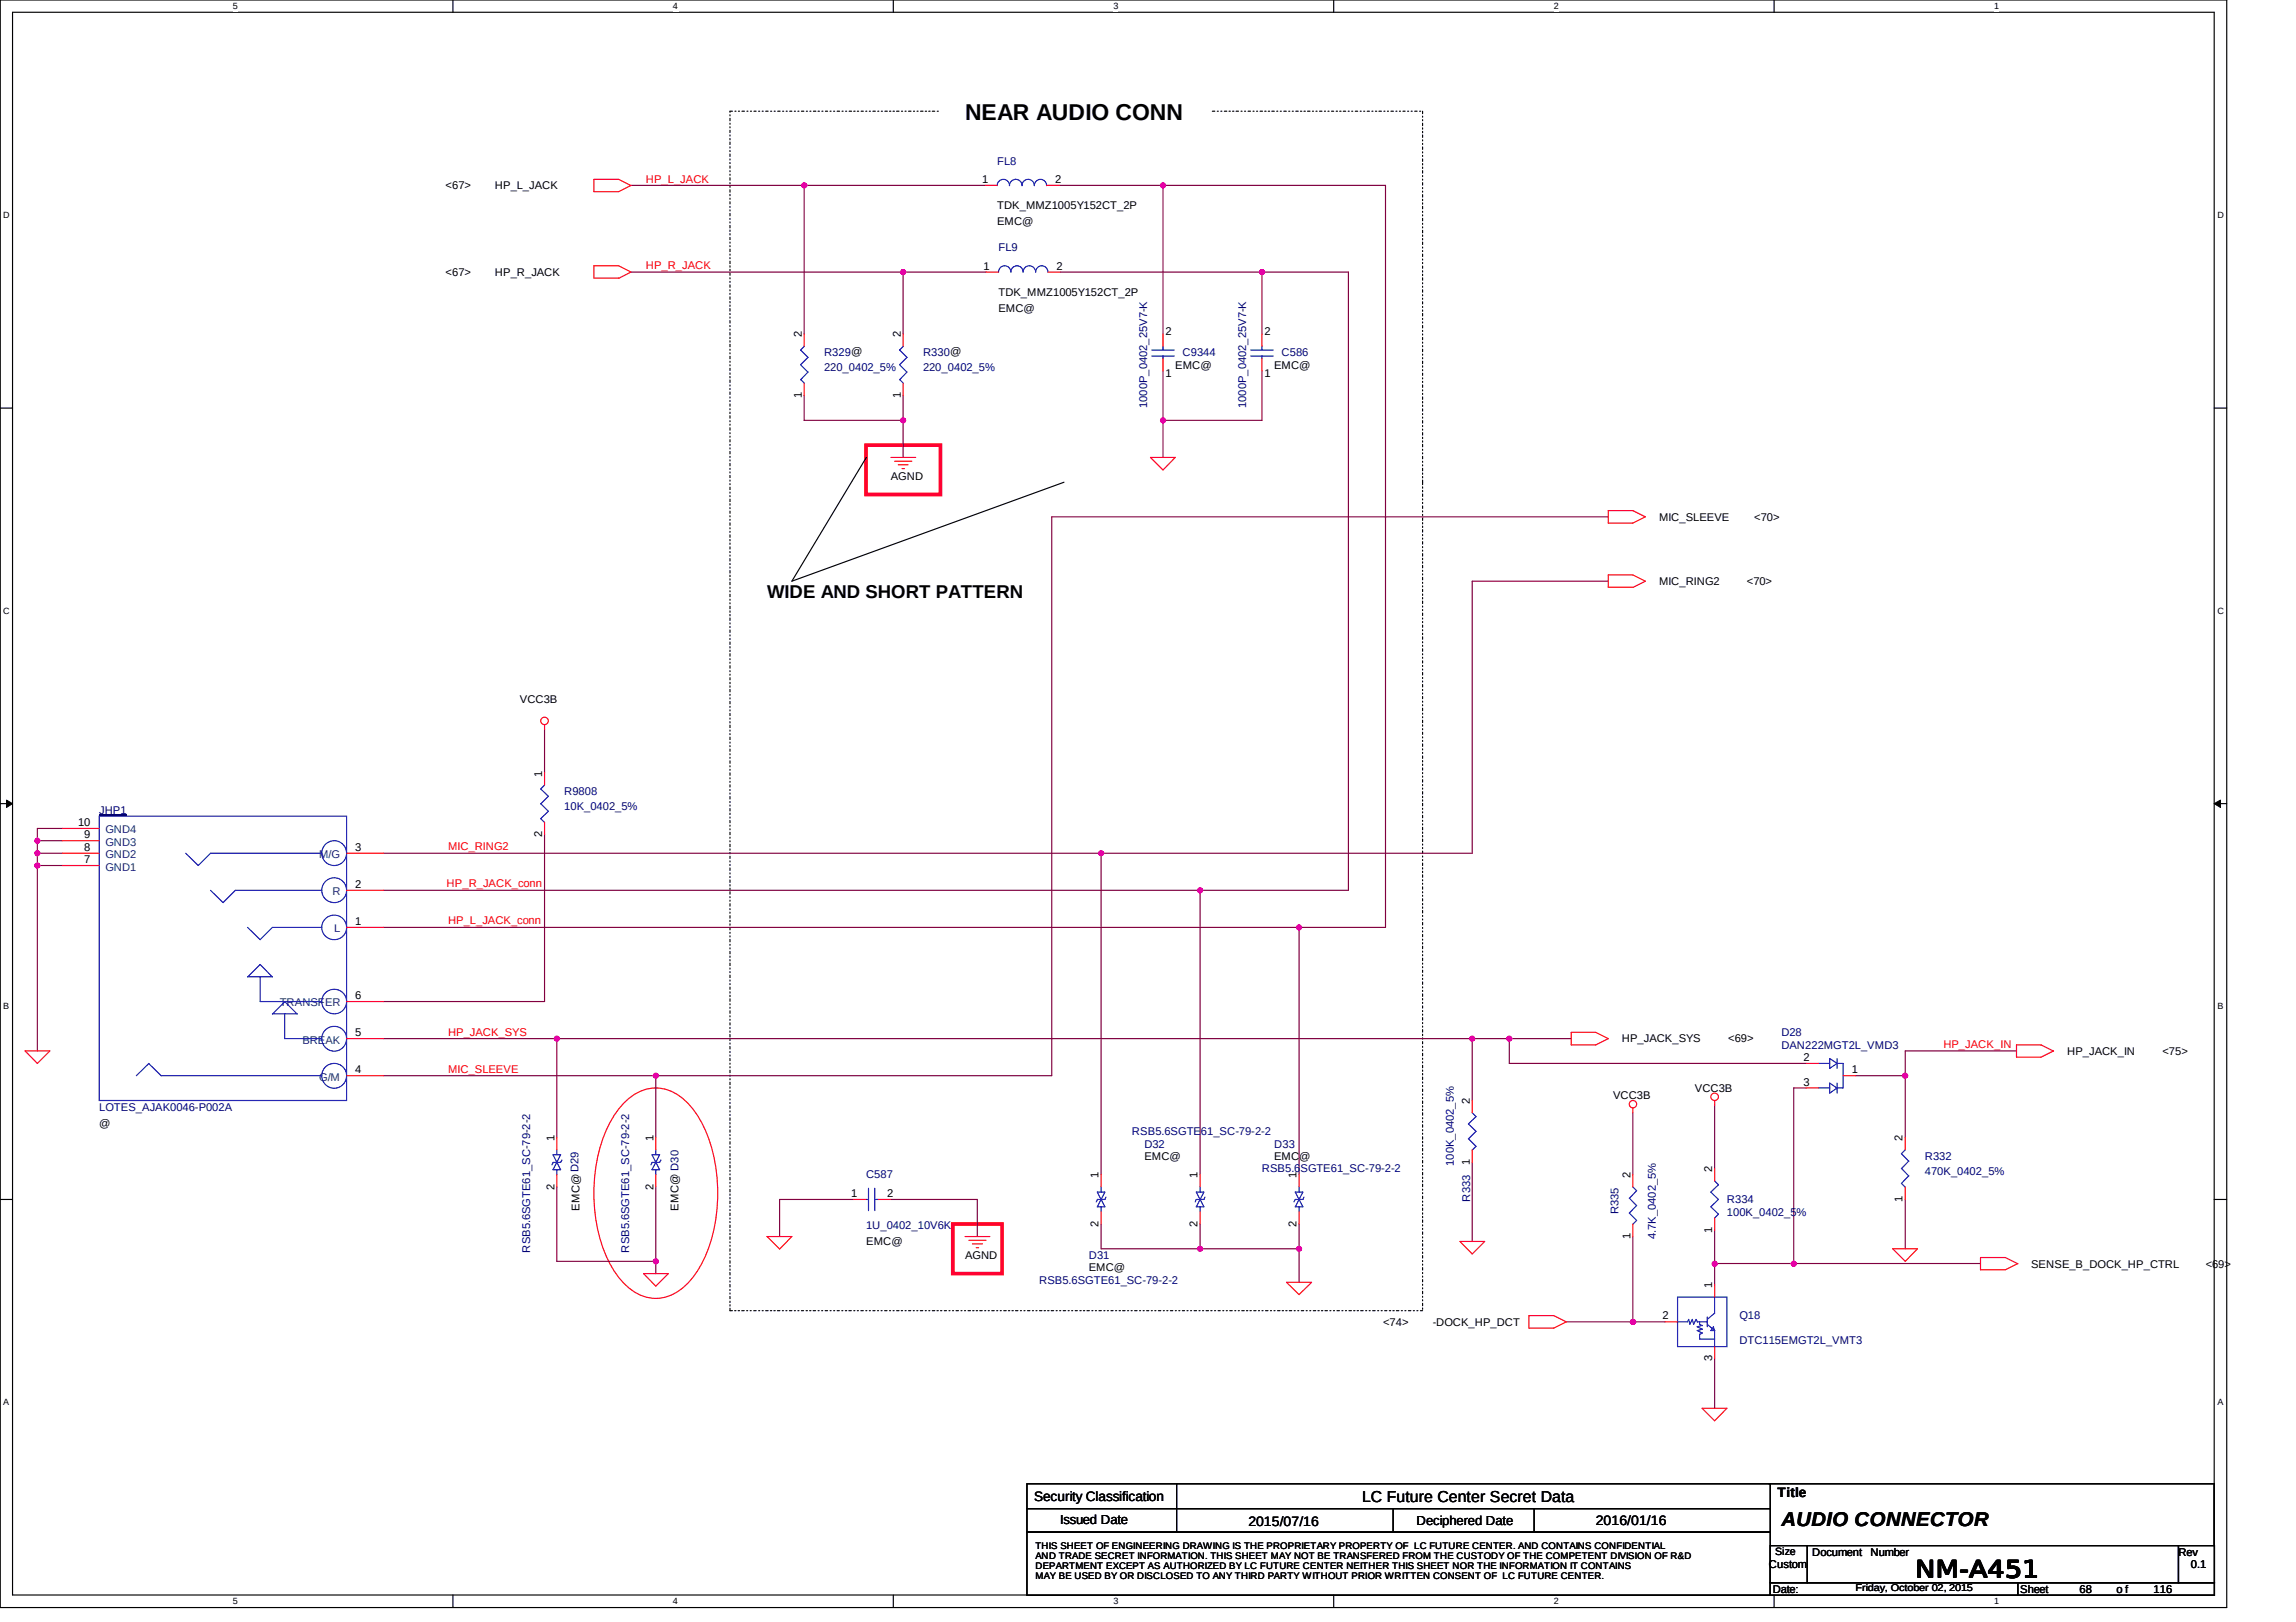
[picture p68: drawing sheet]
<svg xmlns="http://www.w3.org/2000/svg" width="297mm" height="210mm" viewBox="0 0 297 210" stroke-linecap="round" stroke-linejoin="round" font-family="sans-serif">
<defs><g id="words">
<g font-size="3">
<text x="124.8" y="15.5">NEAR AUDIO CONN</text>
<text x="247.8" y="204.1">NM-A451</text>
</g>
<text font-size="2.6" x="230.5" y="197.5">AUDIO CONNECTOR</text>
<text font-size="2.4" x="99.2" y="77.4">WIDE AND SHORT PATTERN</text>
<text font-size="2" x="176.2" y="194.3">LC Future Center Secret Data</text>
<g font-size="1.8">
<text x="133.8" y="194.2">Security Classification</text>
<text x="161.5" y="197.5">2015/07/16</text>
<text x="206.4" y="197.3">2016/01/16</text>
<text x="230" y="193.8">Title</text>
</g>
<g font-size="1.7">
<text x="137.2" y="197.2">Issued Date</text>
<text x="183.3" y="197.4">Deciphered Date</text>
</g>
<g font-size="1.4" fill="#f00">
<text x="83.6" y="23.6">HP_L_JACK</text>
<text x="83.6" y="34.8">HP_R_JACK</text>
<text x="58" y="110">MIC_RING2</text>
<text x="57.8" y="114.8">HP_R_JACK_conn</text>
<text x="58" y="119.6">HP_L_JACK_conn</text>
<text x="58" y="134.1">HP_JACK_SYS</text>
<text x="251.4" y="135.6">HP_JACK_IN</text>
<text x="58" y="138.9">MIC_SLEEVE</text>
</g>
<g font-size="1.4">
<text x="127.1" y="23.7">1</text>
<text x="136.5" y="23.7">2</text>
<text x="57.6" y="24.5">&lt;67&gt;</text>
<text x="64" y="24.5">HP_L_JACK</text>
<text x="129" y="27.1">TDK_MMZ1005Y152CT_2P</text>
<text x="129" y="29.1">EMC@</text>
<text x="57.6" y="35.7">&lt;67&gt;</text>
<text x="64" y="35.7">HP_R_JACK</text>
<text x="127.2" y="34.9">1</text>
<text x="136.7" y="34.9">2</text>
<text x="129.2" y="38.3">TDK_MMZ1005Y152CT_2P</text>
<text x="129.2" y="40.3">EMC@</text>
<text x="103.7" y="43.7" transform="rotate(-90 103.7 43.7)">2</text>
<text x="116.5" y="43.7" transform="rotate(-90 116.5 43.7)">2</text>
<text x="150.8" y="43.4">2</text>
<text x="152" y="47.7">EMC@</text>
<text x="163.6" y="43.4">2</text>
<text x="164.9" y="47.7">EMC@</text>
<text x="103.7" y="51.5" transform="rotate(-90 103.7 51.5)">1</text>
<text x="116.5" y="51.5" transform="rotate(-90 116.5 51.5)">1</text>
<text x="150.8" y="48.8">1</text>
<text x="163.6" y="48.8">1</text>
<text x="115.3" y="62.1">AGND</text>
<text x="214.6" y="67.4">MIC_SLEEVE</text>
<text x="226.9" y="67.4">&lt;70&gt;</text>
<text x="214.6" y="75.7">MIC_RING2</text>
<text x="226" y="75.7">&lt;70&gt;</text>
<text x="67.2" y="90.9">VCC3B</text>
<text x="70.1" y="100.5" transform="rotate(-90 70.1 100.5)">1</text>
<text x="10.1" y="106.9">10</text>
<text x="10.9" y="111.7">7</text>
<text x="10.9" y="110.1">8</text>
<text x="10.9" y="108.5">9</text>
<text x="46" y="110.1">3</text>
<text x="70.1" y="108.3" transform="rotate(-90 70.1 108.3)">2</text>
<text x="46" y="119.7">1</text>
<text x="46" y="114.9">2</text>
<text x="46" y="129.3">6</text>
<text x="46" y="134.1">5</text>
<text x="209.8" y="134.9">HP_JACK_SYS</text>
<text x="223.6" y="134.9">&lt;69&gt;</text>
<text x="233.3" y="137.3">2</text>
<text x="267.4" y="136.5">HP_JACK_IN</text>
<text x="279.8" y="136.5">&lt;75&gt;</text>
<text x="46" y="138.9">4</text>
<text x="190.1" y="142.9" transform="rotate(-90 190.1 142.9)">2</text>
<text x="208.7" y="142.3">VCC3B</text>
<text x="219.3" y="141.3">VCC3B</text>
<text x="233.3" y="140.5">3</text>
<text x="239.6" y="138.9">1</text>
<text x="12.8" y="145.8">@</text>
<text x="71.7" y="147.7" transform="rotate(-90 71.7 147.7)">1</text>
<text x="84.5" y="147.7" transform="rotate(-90 84.5 147.7)">1</text>
<text x="246.1" y="147.7" transform="rotate(-90 246.1 147.7)">2</text>
<text x="71.7" y="154" transform="rotate(-90 71.7 154)">2</text>
<text x="84.5" y="154" transform="rotate(-90 84.5 154)">2</text>
<text x="110.1" y="154.9">1</text>
<text x="114.8" y="154.9">2</text>
<text x="142.1" y="152.5" transform="rotate(-90 142.1 152.5)">1</text>
<text x="148.1" y="150.1">EMC@</text>
<text x="154.9" y="152.5" transform="rotate(-90 154.9 152.5)">1</text>
<text x="164.9" y="150.1">EMC@</text>
<text x="167.7" y="152.5" transform="rotate(-90 167.7 152.5)">1</text>
<text x="190.1" y="150.7" transform="rotate(-90 190.1 150.7)">1</text>
<text x="210.9" y="152.5" transform="rotate(-90 210.9 152.5)">2</text>
<text x="221.5" y="151.7" transform="rotate(-90 221.5 151.7)">2</text>
<text x="246.1" y="155.5" transform="rotate(-90 246.1 155.5)">1</text>
<text x="75" y="156.7" transform="rotate(-90 75 156.7)">EMC@D29</text>
<text x="87.8" y="156.7" transform="rotate(-90 87.8 156.7)">EMC@ D30</text>
<text x="112" y="161.1">EMC@</text>
<text x="142.1" y="158.8" transform="rotate(-90 142.1 158.8)">2</text>
<text x="154.9" y="158.8" transform="rotate(-90 154.9 158.8)">2</text>
<text x="167.7" y="158.8" transform="rotate(-90 167.7 158.8)">2</text>
<text x="210.9" y="160.3" transform="rotate(-90 210.9 160.3)">1</text>
<text x="221.5" y="159.5" transform="rotate(-90 221.5 159.5)">1</text>
<text x="124.8" y="162.9">AGND</text>
<text x="140.9" y="164.5">EMC@</text>
<text x="221.5" y="166.7" transform="rotate(-90 221.5 166.7)">1</text>
<text x="262.8" y="164">SENSE_B_DOCK_HP_CTRL</text>
<text x="285.4" y="164">&lt;69&gt;</text>
<text x="178.9" y="171.6">&lt;74&gt;</text>
<text x="185.3" y="171.6">-DOCK_HP_DCT</text>
<text x="215.1" y="170.7">2</text>
<text x="221.5" y="176.2" transform="rotate(-90 221.5 176.2)">3</text>
<text x="228.8" y="202.9">Custom</text>
<text x="229.7" y="201.3">Size</text>
<text x="234.5" y="201.3">Document</text>
<text x="242" y="201.3">Number</text>
<text x="281.8" y="201.3">Rev</text>
<text x="283.4" y="202.9">0.1</text>
<text x="229.3" y="206.1">Date:</text>
<text x="261.3" y="206.1">Sheet</text>
<text x="269" y="206.1">68</text>
<text x="273.8" y="206.1">o f</text>
<text x="278.6" y="206.1">116</text>
</g>
<g font-size="1.4" fill="#000080">
<text x="129" y="21.3">FL8</text>
<text x="129.2" y="32.5">FL9</text>
<text x="106.6" y="46.1">R329@</text>
<text x="119.4" y="46.1">R330@</text>
<text x="153" y="46.1">C9344</text>
<text x="165.8" y="46.1">C586</text>
<text x="106.6" y="48">220_0402_5%</text>
<text x="119.4" y="48">220_0402_5%</text>
<text x="148.4" y="52.8" transform="rotate(-90 148.4 52.8)">1000P_0402_25V7-K</text>
<text x="161.2" y="52.8" transform="rotate(-90 161.2 52.8)">1000P_0402_25V7-K</text>
<text x="12.8" y="105.3">JHP1</text>
<text x="73" y="102.9">R9808</text>
<text x="73" y="104.8">10K_0402_5%</text>
<text x="230.5" y="134.1">D28</text>
<text x="230.5" y="135.7">DAN222MGT2L_VMD3</text>
<text x="12.8" y="143.7">LOTES_AJAK0046-P002A</text>
<text x="146.4" y="146.9">RSB5.6SGTE61_SC-79-2-2</text>
<text x="148.1" y="148.5">D32</text>
<text x="164.9" y="148.5">D33</text>
<text x="112" y="152.5">C587</text>
<text x="163.3" y="151.7">RSB5.6SGTE61_SC-79-2-2</text>
<text x="188.1" y="150.9" transform="rotate(-90 188.1 150.9)">100K_0402_5%</text>
<text x="190.2" y="155.5" transform="rotate(-90 190.2 155.5)">R333</text>
<text x="223.4" y="155.7">R334</text>
<text x="249" y="150.1">R332</text>
<text x="249" y="152">470K_0402_5%</text>
<text x="112" y="159.1">1U_0402_10V6K</text>
<text x="209.4" y="157.1" transform="rotate(-90 209.4 157.1)">R335</text>
<text x="214.2" y="160.3" transform="rotate(-90 214.2 160.3)">4.7K_0402_5%</text>
<text x="223.4" y="157.3">100K_0402_5%</text>
<text x="68.6" y="162.1" transform="rotate(-90 68.6 162.1)">RSB5.6SGTE61_SC-79-2-2</text>
<text x="81.4" y="162.1" transform="rotate(-90 81.4 162.1)">RSB5.6SGTE61_SC-79-2-2</text>
<text x="134.4" y="166.1">RSB5.6SGTE61_SC-79-2-2</text>
<text x="140.9" y="162.9">D31</text>
<text x="225" y="170.7">Q18</text>
<text x="225" y="174">DTC115EMGT2L_VMT3</text>
</g>
<g font-size="1.4" fill="#004080">
<text x="13.7" y="107.8">GND4</text>
<text x="13.7" y="112.7">GND1</text>
<text x="13.7" y="111.1">GND2</text>
<text x="13.7" y="109.5">GND3</text>
<text x="41.3" y="111.1">M/G</text>
<text x="43" y="115.9">R</text>
<text x="43.2" y="120.7">L</text>
<text x="36.2" y="130.2">TRANSFER</text>
<text x="39.1" y="135">BREAK</text>
<text x="41.3" y="139.9">G/M</text>
</g>
<text font-size="1.3" x="240.1" y="206">Friday, October 02, 2015</text>
<g font-size="1.2">
<text x="30.1" y="1.2">5</text>
<text x="87.1" y="1.2">4</text>
<text x="144" y="1.2">3</text>
<text x="201" y="1.2">2</text>
<text x="258" y="1.2">1</text>
<text x=".4" y="28.2">D</text>
<text x="286.9" y="28.2">D</text>
<text x=".4" y="79.4">C</text>
<text x="286.9" y="79.4">C</text>
<text x=".4" y="130.6">B</text>
<text x="286.9" y="130.6">B</text>
<text x=".4" y="181.8">A</text>
<text x="286.9" y="181.8">A</text>
<text x="134" y="200.5">THIS SHEET OF ENGINEERING DRAWING IS THE PROPRIETARY PROPERTY OF LC FUTURE CENTER. AND CONTAINS CONFIDENTIAL</text>
<text x="134" y="201.8">AND TRADE SECRET INFORMATION. THIS SHEET MAY NOT BE TRANSFERED FROM THE CUSTODY OF THE COMPETENT DIVISION OF R&amp;D</text>
<text x="134" y="203.1">DEPARTMENT EXCEPT AS AUTHORIZED BY LC FUTURE CENTER NEITHER THIS SHEET NOR THE INFORMATION IT CONTAINS</text>
<text x="30.1" y="207.6">5</text>
<text x="87.1" y="207.6">4</text>
<text x="134" y="204.4">MAY BE USED BY OR DISCLOSED TO ANY THIRD PARTY WITHOUT PRIOR WRITTEN CONSENT OF LC FUTURE CENTER.</text>
<text x="144" y="207.6">3</text>
<text x="201" y="207.6">2</text>
<text x="258" y="207.6">1</text>
</g>
</g></defs>
<path d="M0 0h288.1v208h-288.1zM1.6 1.6h284.9v204.8h-284.9z" fill="none" stroke="#000" stroke-width=".15"/>
<g fill="#fff">
<path d="M30.1 .1h.7v1.3h-.7z" fill-rule="evenodd"/>
<path d="M30.1 206.6h.7v1.3h-.7z" fill-rule="evenodd"/>
</g>
<path d="M58.6 0v1.6M58.6 206.4v1.6" fill="none" stroke="#000" stroke-width=".15"/>
<g fill="#fff">
<path d="M87.1 .1h.6v1.3h-.6z" fill-rule="evenodd"/>
<path d="M87.1 206.6h.6v1.3h-.6z" fill-rule="evenodd"/>
</g>
<path d="M115.6 0v1.6M115.6 206.4v1.6" fill="none" stroke="#000" stroke-width=".15"/>
<g fill="#fff">
<path d="M144 .1h.7v1.3h-.7z" fill-rule="evenodd"/>
<path d="M144 206.6h.7v1.3h-.7z" fill-rule="evenodd"/>
</g>
<path d="M172.5 0v1.6M172.5 206.4v1.6" fill="none" stroke="#000" stroke-width=".15"/>
<g fill="#fff">
<path d="M201 .1h.6v1.3h-.6z" fill-rule="evenodd"/>
<path d="M201 206.6h.6v1.3h-.6z" fill-rule="evenodd"/>
</g>
<path d="M229.5 0v1.6M229.5 206.4v1.6" fill="none" stroke="#000" stroke-width=".15"/>
<g fill="#fff">
<path d="M258 .1h.6v1.3h-.6z" fill-rule="evenodd"/>
<path d="M258 206.6h.6v1.3h-.6z" fill-rule="evenodd"/>
<path d="M.4 27.2h.9v1.3h-.9z" fill-rule="evenodd"/>
<path d="M286.9 27.2h.8v1.3h-.8z" fill-rule="evenodd"/>
<path d="M.4 78.4h.9v1.3h-.9z" fill-rule="evenodd"/>
<path d="M286.9 78.4h.8v1.3h-.8z" fill-rule="evenodd"/>
</g>
<path d="M0 52.8h1.6M286.5 52.8h1.6" fill="none" stroke="#000" stroke-width=".15"/>
<g fill="#fff">
<path d="M.4 129.6h.8v1.3h-.8z" fill-rule="evenodd"/>
<path d="M286.9 129.6h.8v1.3h-.8z" fill-rule="evenodd"/>
</g>
<path d="M0 104h1.6M286.5 104h1.6" fill="none" stroke="#000" stroke-width=".15"/>
<path d="M.8 103.5l.8 .5-.8 .5zM286.5 104l.8-.5v1z" fill="#000"/>
<path d="M.8 103.5l.8 .5-.8 .5zM286.5 104l.8-.5v1z" fill="none" stroke="#000" stroke-width=".13"/>
<g fill="#fff">
<path d="M.4 180.8h.8v1.3h-.8z" fill-rule="evenodd"/>
<path d="M286.9 180.8h.8v1.3h-.8z" fill-rule="evenodd"/>
</g>
<g fill="none" stroke="#000" stroke-width=".15">
<path d="M94.4 14.9v.1M94.4 15.3v.3M94.4 15.9v.2M94.4 16.4v.1M94.4 16.9v.2M94.4 17.5v.1M94.4 17.9v.2M94.4 18.4v.3M94.4 19v.2M94.4 19.5v.1M94.4 19.9v.3M94.8 14.4h-.4v.1"/>
<path d="M95.1 14.4h.1M95.5 14.4h.2M96 14.4h.3M96.6 14.4h.2M97.1 14.4h.1M97.5 14.4h.3M98.1 14.4h.2M98.6 14.4h.1M99.1 14.4h.3M99.7 14.4h.1M100.2 14.4h.1M100.6 14.4h.3"/>
<path d="M101.2 14.4h.2M101.7 14.4h.1M102.2 14.4h.2M102.8 14.4h.1M103.2 14.4h.2M103.7 14.4h.3M104.3 14.4h.2M104.8 14.4h.1M105.2 14.4h.4M105.8 14.4h.2M106.3 14.4h.2M106.8 14.4h.3"/>
<path d="M107.4 14.4h.1M107.8 14.4h.2M108.3 14.4h.3M108.9 14.4h.2M109.4 14.4h.1M109.9 14.4h.3M110.5 14.4h.1M110.9 14.4h.2M111.4 14.4h.3M112 14.4h.1M112.5 14.4h.1M112.9 14.4h.3"/>
<path d="M113.6 14.4h.1M114 14.4h.2M114.5 14.4h.3M115.1 14.4h.2M115.5 14.4h.2M116 14.4h.3M116.6 14.4h.2M117.1 14.4h.1M117.5 14.4h.4M118.2 14.4h.1M118.6 14.4h.2M119.1 14.4h.3"/>
<path d="M119.7 14.4h.2M120.2 14.4h.1M120.6 14.4h.3M121.2 14.4h.2M156.8 14.4h.4M157.5 14.4h.1M157.9 14.4h.2M158.4 14.4h.3M159 14.4h.2M159.5 14.4h.1M159.9 14.4h.3M160.5 14.4h.2"/>
<path d="M161 14.4h.1M161.5 14.4h.3M162.1 14.4h.1M162.6 14.4h.1M163 14.4h.3M163.6 14.4h.2M164.1 14.4h.2M164.5 14.4h.4M165.2 14.4h.1M165.6 14.4h.2M166.1 14.4h.3M166.7 14.4h.2"/>
<path d="M167.2 14.4h.1M167.6 14.4h.4M168.2 14.4h.2M168.7 14.4h.2M169.2 14.4h.3M169.8 14.4h.1M170.3 14.4h.1M170.7 14.4h.3M171.3 14.4h.2M171.8 14.4h.1M172.3 14.4h.2M172.9 14.4h.1"/>
<path d="M173.3 14.4h.2M173.8 14.4h.3M174.4 14.4h.2M174.9 14.4h.1M175.3 14.4h.3M176 14.4h.1M176.4 14.4h.2M176.9 14.4h.3M177.5 14.4h.1M177.9 14.4h.2M178.4 14.4h.3M179 14.4h.2"/>
<path d="M179.5 14.4h.1M180 14.4h.3M180.6 14.4h.1M181 14.4h.2M181.5 14.4h.3M182.1 14.4h.1M182.6 14.4h.1M183 14.4h.3M183.7 14.4h.1M184 14.4v.3M184 15v.2M184 15.5v.1"/>
<path d="M184 15.9v.4M184 16.5v.2M184 17v.2M184 17.5v.3M184 18.1v.1M184 18.6v.1M184 19v.3M184 19.6v.2M94.4 20.6v.1M94.4 21v.2M94.4 21.5v.3M94.4 22.1v.1"/>
<path d="M94.4 22.5v.2M94.4 23v.3M94.4 23.6v.2M94.4 24.1v.1M94.4 24.6v.3M94.4 25.2v.1M94.4 25.6v.2M94.4 26.1v.3M94.4 26.7v.1M94.4 27.2v.1M94.4 27.6v.3M94.4 28.3v.1"/>
<path d="M94.4 28.7v.2M94.4 29.2v.3M94.4 29.8v.2M94.4 30.2v.2M94.4 30.7v.3M94.4 31.3v.2M94.4 31.8v.1M94.4 32.2v.4M94.4 32.9v.1M94.4 33.3v.2M94.4 33.8v.3M94.4 34.4v.2"/>
<path d="M94.4 34.9v.1M94.4 35.3v.3M94.4 35.9v.2M94.4 36.4v.1M94.4 36.9v.3M94.4 37.5v.1M94.4 38v.1M94.4 38.4v.3M94.4 39v.2M94.4 39.5v.2M94.4 39.9v.4M184 20.1v.1"/>
<path d="M184 20.6v.3M184 21.2v.1M184 21.6v.2M184 22.1v.3M184 22.7v.2M184 23.2v.1M184 23.6v.4M184 24.3v.1M184 24.7v.2M184 25.2v.3M184 25.8v.2M184 26.2v.2"/>
<path d="M184 26.7v.3M184 27.3v.2M184 27.8v.1M184 28.3v.3M184 28.9v.1M184 29.4v.1M184 29.8v.3M184 30.4v.2M184 30.9v.1M184 31.3v.3M184 32v.1M184 32.4v.2"/>
<path d="M184 32.9v.3M184 33.5v.2M184 34v.1M184 34.4v.3M184 35v.2M184 35.5v.2M184 35.9v.4M184 36.6v.1M184 37v.2M184 37.5v.3M184 38.1v.2M184 38.6v.1"/>
<path d="M184 39.1v.2M184 39.7v.1M94.4 40.6v.1M94.4 41v.2M94.4 41.5v.3M94.4 42.1v.2M94.4 42.6v.1M94.4 43v.4M94.4 43.6v.2M94.4 44.1v.2M94.4 44.6v.3M94.4 45.2v.1"/>
<path d="M94.4 45.6v.2M94.4 46.1v.3M94.4 46.7v.2M94.4 47.2v.1M94.4 47.7v.2M94.4 48.3v.1M94.4 48.7v.2M94.4 49.2v.3M94.4 49.8v.2M94.4 50.3v.1M94.4 50.7v.3M94.4 51.4v.1"/>
<path d="M94.4 51.8v.2M94.4 52.3v.3M94.4 52.9v.1M94.4 53.3v.2M94.4 53.8v.3M94.4 54.4v.2M94.4 54.9v.1M94.4 55.4v.3M94.4 56v.1M94.4 56.4v.2M94.4 56.9v.3M94.4 57.5v.1"/>
<path d="M94.4 58v.1M94.4 58.4v.3M94.4 59.1v.1M94.4 59.5v.2M94.4 60v.3M112.1 59.2l-9.7 16 35.3-12.8M184 40.1v.2M184 40.6v.3M184 41.2v.1M184 41.7v.1M184 42.1v.3M184 42.8v.1"/>
<path d="M184 43.2v.2M184 43.7v.3M184 44.3v.1M184 44.7v.2M184 45.2v.3M184 45.8v.2M184 46.3v.1M184 46.7v.4M184 47.3v.2M184 47.8v.2M184 48.3v.3M184 48.9v.1"/>
<path d="M184 49.4v.1M184 49.8v.3M184 50.4v.2M184 50.9v.1M184 51.4v.3M184 52v.1M184 52.4v.2M184 52.9v.3M184 53.5v.2M184 54v.1M184 54.4v.4M184 55.1v.1"/>
<path d="M184 55.5v.2M184 56v.3M184 56.6v.2M184 57v.2M184 57.5v.3M184 58.1v.2M184 58.6v.1M184 59.1v.3M184 59.7v.1M94.4 60.6v.1M94.4 61.1v.1M94.4 61.5v.3"/>
<path d="M94.4 62.1v.2M94.4 62.6v.1M94.4 63v.4M94.4 63.7v.1M94.4 64.1v.2M94.4 64.6v.3M94.4 65.2v.2M94.4 65.7v.1M94.4 66.1v.3M94.4 66.7v.2M94.4 67.2v.1M94.4 67.7v.3"/>
<path d="M94.4 68.3v.1M94.4 68.8v.1M94.4 69.2v.3M94.4 69.8v.2M94.4 70.3v.1M94.4 70.8v.2M94.4 71.4v.1M94.4 71.8v.2M94.4 72.3v.3M94.4 72.9v.2M94.4 73.4v.1M94.4 73.8v.4"/>
<path d="M94.4 74.4v.2M94.4 74.9v.2M94.4 75.4v.3M94.4 76v.1M94.4 76.4v.2M94.4 76.9v.3M94.4 77.5v.2M94.4 78v.1M94.4 78.5v.3M94.4 79.1v.1M94.4 79.5v.2M94.4 80v.3"/>
<path d="M184 60.1v.2M184 60.6v.3M184 61.2v.2M184 61.7v.1M184 62.1v.6M184 63v.2M184 63.5v.1M184 63.9v.3M184 64.6v.1M184 65v.2M184 65.5v.3M184 66.1v.2"/>
<path d="M184 66.6v.1M184 67v.3M184 67.6v.2M184 68.1v.2M184 68.5v.4M184 69.2v.1M184 69.6v.2M184 70.1v.3M184 70.7v.2M184 71.2v.1M184 71.6v.4M184 72.2v.2"/>
<path d="M184 72.7v.2M184 73.2v.3M184 73.8v.1M184 74.3v.1M184 74.7v.3M184 75.4v.1M184 75.8v.2M184 76.3v.3M184 76.9v.1M184 77.3v.2M184 77.8v.3M184 78.4v.2"/>
<path d="M184 78.9v.1M184 79.3v.4M184 80v.1M94.4 80.6v.2M94.4 81.1v.1M94.4 81.5v.3M94.4 82.2v.1M94.4 82.6v.2M94.4 83.1v.3M94.4 83.7v.2M94.4 84.1v.2M94.4 84.6v.3"/>
<path d="M94.4 85.2v.2M94.4 85.7v.1M94.4 86.1v.4M94.4 86.8v.1M94.4 87.2v.2M94.4 87.7v.3M94.4 88.3v.2M94.4 88.8v.1M94.4 89.2v.3M94.4 89.9v.1M94.4 90.3v.2M94.4 90.8v.3"/>
<path d="M94.4 91.4v.1M94.4 91.9v.1M94.4 92.3v.3M94.4 92.9v.2M94.4 93.4v.2M94.4 93.8v.4M94.4 94.5v.1M94.4 94.9v.2M94.4 95.4v.3M94.4 96v.2M94.4 96.5v.1M94.4 96.9v.3"/>
<path d="M94.4 97.5v.2M94.4 98v.1M94.4 98.5v.3M94.4 99.1v.1M94.4 99.6v.1M184 80.4v.2M184 80.9v.3M184 81.5v.1M184 82v.1M184 82.4v.3M184 83v.2M184 83.5v.1"/>
<path d="M184 84v.3M184 84.6v.1M184 85.1v.1M184 85.5v.3M184 86.1v.2M184 86.6v.1M184 87v.3M184 87.7v.1M184 88.1v.2M184 88.6v.3M184 89.2v.2M184 89.7v.1"/>
<path d="M184 90.1v.3M184 90.7v.2M184 91.2v.1M184 91.7v.3M184 92.3v.1M184 92.7v.2M184 93.2v.3M184 93.8v.2M184 94.3v.1M184 94.8v.2M184 95.4v.1M184 95.8v.2"/>
<path d="M184 96.3v.3M184 96.9v.1M184 97.4v.1M184 97.8v.3M184 98.4v.2M184 98.9v.2M184 99.4v.3M184 100v.1M94.4 100v.3M94.4 100.6v.2M94.4 101.1v.1M94.4 101.6v.2"/>
<path d="M94.4 102.2v.1M94.4 102.6v.2M94.4 103.1v.3M94.4 103.7v.2M94.4 104.2v.1M94.4 104.6v.4M94.4 105.2v.2M94.4 105.7v.2M94.4 106.2v.3M94.4 106.8v.1M94.4 107.2v.2M94.4 107.7v.3"/>
<path d="M94.4 108.3v.2M94.4 108.8v.1M94.4 109.3v.3M94.4 109.9v.1M94.4 110.3v.2M94.4 110.8v.3M94.4 111.4v.1M94.4 111.9v.1M94.4 112.3v.3M94.4 113v.1M94.4 113.4v.2M94.4 113.9v.3"/>
<path d="M94.4 114.5v.2M94.4 114.9v.2M94.4 115.4v.3M94.4 116v.2M94.4 116.5v.1M94.4 116.9v.4M94.4 117.6v.1M94.4 118v.2M94.4 118.5v.3M94.4 119.1v.2M94.4 119.6v.1M184 100.4v.2"/>
<path d="M184 100.9v.3M184 101.5v.2M184 102v.1M184 102.4v.4M184 103v.2M184 103.5v.2M184 104v.3M184 104.6v.1M184 105.1v.1M184 105.5v.3M184 106.2v.1M184 106.6v.2"/>
<path d="M184 107.1v.3M184 107.7v.1M184 108.1v.2M184 108.6v.3M184 109.2v.2M184 109.7v.1M184 110.1v.4M184 110.8v.1M184 111.2v.2M184 111.7v.3M184 112.3v.2M184 112.7v.2"/>
<path d="M184 113.2v.3M184 113.8v.2M184 114.3v.1M184 114.8v.3M184 115.4v.1M184 115.9v.1M184 116.3v.3M184 116.9v.2M184 117.4v.1M184 117.8v.3M184 118.5v.1M184 118.9v.2"/>
<path d="M184 119.4v.3M94.4 120v.3M94.4 120.7v.1M94.4 121.1v.1M94.4 121.6v.3M94.4 122.2v.1M94.4 122.7v.1M94.4 123.1v.3M94.4 123.7v.2M94.4 124.2v.2M94.4 124.6v.4M94.4 125.3v.1"/>
<path d="M94.4 125.7v.2M94.4 126.2v.3M94.4 126.8v.2M94.4 127.3v.1M94.4 127.7v.3M94.4 128.3v.2M94.4 128.8v.2M94.4 129.3v.3M94.4 129.9v.1M94.4 130.4v.1M94.4 130.8v.3M94.4 131.4v.2"/>
<path d="M94.4 131.9v.1M94.4 132.4v.2M94.4 133v.1M94.4 133.4v.2M94.4 133.9v.3M94.4 134.5v.2M94.4 135v.1M94.4 135.4v.3M94.4 136.1v.1M94.4 136.5v.2M94.4 137v.3M94.4 137.6v.1"/>
<path d="M94.4 138v.2M94.4 138.5v.3M94.4 139.1v.2M94.4 139.6v.1M184 120v.2M184 120.5v.1M184 120.9v.3M184 121.5v.2M184 122v.2M184 122.4v.4M184 123.1v.1M184 123.5v.2"/>
<path d="M184 124v.3M184 124.6v.2M184 125.1v.1M184 125.6v.2M184 126.2v.1M184 126.6v.2M184 127.1v.3M184 127.7v.1M184 128.2v.1M184 128.6v.3M184 129.2v.2M184 129.7v.2"/>
<path d="M184 130.2v.3M184 130.8v.1M184 131.2v.2M184 131.7v.3M184 132.3v.2M184 132.8v.1M184 133.2v.4M184 133.8v.2M184 134.3v.2M184 134.8v.3M184 135.4v.1M184 135.9v.1"/>
<path d="M184 136.3v.3M184 136.9v.2M184 137.4v.1M184 137.9v.3M184 138.5v.1M184 138.9v.2M184 139.4v.3M0 155.2h1.6M94.4 140.1v.3M94.4 140.7v.1M94.4 141.1v.2M94.4 141.6v.3"/>
<path d="M94.4 142.2v.1M94.4 142.7v.1M94.4 143.1v.3M94.4 143.8v.1M94.4 144.2v.2M94.4 144.7v.3M94.4 145.3v.2M94.4 145.7v.2M94.4 146.2v.3M94.4 146.8v.2M94.4 147.3v.1M94.4 147.7v.4"/>
<path d="M94.4 148.4v.1M94.4 148.8v.2M94.4 149.3v.3M94.4 149.9v.2M94.4 150.4v.1M94.4 150.8v.3M94.4 151.4v.2M94.4 151.9v.1M94.4 152.4v.3M94.4 153v.1M94.4 153.5v.1M94.4 153.9v.3"/>
<path d="M94.4 154.5v.2M94.4 155v.2M94.4 155.4v.4M94.4 156.1v.1M94.4 156.5v.2M94.4 157v.3M94.4 157.6v.2M94.4 158.1v.1M94.4 158.5v.4M94.4 159.1v.2M94.4 159.6v.2M184 140v.2"/>
<path d="M184 140.5v.1M184 140.9v.4M184 141.6v.1M184 142v.2M184 142.5v.3M184 143.1v.2M184 143.5v.2M184 144v.3M184 144.6v.2M184 145.1v.1M184 145.6v.3M184 146.2v.1"/>
<path d="M184 146.6v.2M184 147.1v.3M184 147.7v.2M184 148.2v.1M184 148.6v.3M184 149.3v.1M184 149.7v.2M184 150.2v.3M184 150.8v.2M184 151.3v.1M184 151.7v.3M184 152.3v.2"/>
<path d="M184 152.8v.2M184 153.2v.4M184 153.9v.1M184 154.3v.2M184 154.8v.3M184 155.4v.2M184 155.9v.1M184 156.4v.2M184 157v.1M184 157.4v.2M184 157.9v.3M184 158.5v.1"/>
<path d="M184 159v.1M184 159.4v.3M286.5 155.2h1.6M94.4 169.3v.3h.4M94.4 160.1v.3M94.4 160.7v.1M94.4 161.1v.2M94.4 161.6v.3M94.4 162.2v.2M94.4 162.7v.1M94.4 163.2v.3M94.4 163.8v.1"/>
<path d="M94.4 164.2v.2M94.4 164.7v.3M94.4 165.3v.2M94.4 165.8v.1M94.4 166.2v.3M94.4 166.9v.1M94.4 167.3v.2M94.4 167.8v.3M94.4 168.4v.2M94.4 168.8v.2M95 169.6h.2M95.5 169.6h.2"/>
<path d="M96 169.6h.3M96.6 169.6h.1M97 169.6h.2M97.5 169.6h.3M98.1 169.6h.2M98.6 169.6h.1M99.1 169.6h.3M99.7 169.6h.1M100.1 169.6h.2M100.6 169.6h.3M101.2 169.6h.2M101.7 169.6h.1"/>
<path d="M102.1 169.6h.3M102.8 169.6h.1M103.2 169.6h.2M103.7 169.6h.3M104.3 169.6h.2M104.7 169.6h.2M105.2 169.6h.3M105.8 169.6h.2M106.3 169.6h.1M106.8 169.6h.3M107.4 169.6h.1M107.8 169.6h.2"/>
<path d="M108.3 169.6h.3M108.9 169.6h.1M109.4 169.6h.1M109.8 169.6h.3M110.5 169.6h.1M110.9 169.6h.2M111.4 169.6h.3M112 169.6h.1M112.5 169.6h.1M112.9 169.6h.3M113.5 169.6h.2M114 169.6h.1"/>
<path d="M114.4 169.6h.4M115.1 169.6h.1M115.5 169.6h.2M116 169.6h.3M116.6 169.6h.2M117.1 169.6h.1M117.5 169.6h.3M118.1 169.6h.2M118.6 169.6h.1M119.1 169.6h.3M119.7 169.6h.1M120.2 169.6h.1"/>
<path d="M120.6 169.6h.3M121.2 169.6h.2M121.7 169.6h.1M122.2 169.6h.2M122.8 169.6h.1M123.2 169.6h.2M123.7 169.6h.3M124.3 169.6h.2M124.8 169.6h.1M125.2 169.6h.4M125.8 169.6h.2M126.3 169.6h.2"/>
<path d="M126.8 169.6h.3M127.4 169.6h.1M127.8 169.6h.2M128.3 169.6h.3M128.9 169.6h.2M129.4 169.6h.1M129.9 169.6h.3M130.5 169.6h.1M130.9 169.6h.2M131.4 169.6h.3M132 169.6h.2M132.5 169.6h.1"/>
<path d="M132.9 169.6h.3M133.6 169.6h.1M134 169.6h.2M134.5 169.6h.3M135.1 169.6h.2M135.5 169.6h.2M136 169.6h.3M136.6 169.6h.2M137.1 169.6h.1M137.5 169.6h.4M138.2 169.6h.1M138.6 169.6h.2"/>
<path d="M139.1 169.6h.3M139.7 169.6h.2M140.2 169.6h.1M140.6 169.6h.3M141.3 169.6h.1M141.7 169.6h.2M142.2 169.6h.3M142.8 169.6h.1M143.3 169.6h.1M143.7 169.6h.3M144.3 169.6h.2M144.8 169.6h.2"/>
<path d="M145.2 169.6h.4M145.9 169.6h.1M146.3 169.6h.2M146.8 169.6h.3M147.4 169.6h.2M147.9 169.6h.1M148.3 169.6h.3M148.9 169.6h.2M149.4 169.6h.1M149.9 169.6h.3M150.5 169.6h.1M151 169.6h.1"/>
<path d="M151.4 169.6h.3M152 169.6h.2M152.5 169.6h.1M153 169.6h.2M153.6 169.6h.1M154 169.6h.2M154.5 169.6h.3M155.1 169.6h.2M155.6 169.6h.1M156 169.6h.4M156.6 169.6h.2M157.1 169.6h.2"/>
<path d="M157.6 169.6h.3M158.2 169.6h.1M158.6 169.6h.2M159.1 169.6h.3M159.7 169.6h.2M160.2 169.6h.1M160.7 169.6h.3M161.3 169.6h.1M161.7 169.6h.2M162.2 169.6h.3M162.8 169.6h.1M163.3 169.6h.1"/>
<path d="M163.7 169.6h.3M164.4 169.6h.1M164.8 169.6h.2M165.3 169.6h.3M165.9 169.6h.2M166.3 169.6h.2M166.8 169.6h.3M167.4 169.6h.2M167.9 169.6h.1M168.3 169.6h.4M169 169.6h.1M169.4 169.6h.2"/>
<path d="M169.9 169.6h.3M170.5 169.6h.2M171 169.6h.1M171.4 169.6h.3M172 169.6h.2M172.5 169.6h.1M173 169.6h.3M173.6 169.6h.1M174.1 169.6h.1M174.5 169.6h.3M175.1 169.6h.2M175.6 169.6h.2"/>
<path d="M176 169.6h.4M176.7 169.6h.1M177.1 169.6h.2M177.6 169.6h.3M178.2 169.6h.2M178.7 169.6h.1M179.1 169.6h.3M179.7 169.6h.2M180.2 169.6h.2M180.7 169.6h.3M181.3 169.6h.1M181.8 169.6h.1"/>
<path d="M182.2 169.6h.3M182.8 169.6h.2M183.3 169.6h.1M183.8 169.6h.2M184 160.1v.1M184 160.5v.2M184 161v.3M184 161.6v.1M184 162v.2M184 162.5v.3M184 163.1v.2M184 163.6v.1"/>
<path d="M184 164v.4M184 164.7v.1M184 165.1v.2M184 165.6v.3M184 166.2v.1M184 166.7v.1M184 167.1v.3M184 167.7v.2M184 168.2v.1M184 168.7v.3M184 169.3v.1"/>
</g>
<path d="M80.6 142.9a5.4 5.4 0 0 1 8.5 0 16.5 16.5 0 0 1 3.7 9.9 20 20 0 0 1-2.3 11.2 7.5 7.5 0 0 1-4.7 3.9 5.6 5.6 0 0 1-5.2-2 16.5 16.5 0 0 1-3.7-9.9 20 20 0 0 1 2.3-11.2z" fill="none" stroke="#f00" stroke-width=".15"/>
<path d="M112 57.6h9.7v6.4h-9.7zM123.3 158.4h6.3v6.4h-6.3z" fill="none" stroke="#f00" stroke-width=".47"/>
<path d="M174.4 35.2v80M179.2 24v96M70.4 108v21.6h-20.8M142.5 110.4h48" fill="none" stroke="#800040" stroke-width=".15"/>
<circle cx="142.5" cy="110.4" r=".32" fill="#f0f"/>
<circle cx="142.5" cy="110.4" r=".32" fill="none" stroke="#f0f" stroke-width=".15"/>
<path d="M190.5 75.2v35.2M49.6 139.2h35.2v8" fill="none" stroke="#800040" stroke-width=".15"/>
<circle cx="84.8" cy="139.2" r=".32" fill="#f0f"/>
<circle cx="84.8" cy="139.2" r=".32" fill="none" stroke="#f0f" stroke-width=".15"/>
<path d="M84.8 153.6v9.6" fill="none" stroke="#800040" stroke-width=".15"/>
<circle cx="84.8" cy="163.2" r=".32" fill="#f0f"/>
<circle cx="84.8" cy="163.2" r=".32" fill="none" stroke="#f0f" stroke-width=".15"/>
<path d="M136.1 66.9h72M155.3 115.2h19.1M221.8 143.1v8.1M221.8 163.5v2.8" fill="none" stroke="#800040" stroke-width=".15"/>
<circle cx="221.8" cy="163.5" r=".32" fill="#f0f"/>
<circle cx="221.8" cy="163.5" r=".32" fill="none" stroke="#f0f" stroke-width=".15"/>
<path d="M211.2 144v8M221.8 159.2v4.3M211.2 160v11.1h4.2M221.8 175.9v6.3" fill="none" stroke="#800040" stroke-width=".15"/>
<circle cx="211.3" cy="171.1" r=".33" fill="#f0f"/>
<circle cx="211.3" cy="171.1" r=".33" fill="none" stroke="#f0f" stroke-width=".15"/>
<path d="M232.1 140.8v22.7h-10.3M202.6 171.1h8.6" fill="none" stroke="#800040" stroke-width=".15"/>
<circle cx="232.1" cy="163.5" r=".32" fill="#f0f"/>
<circle cx="232.1" cy="163.5" r=".32" fill="none" stroke="#f0f" stroke-width=".15"/>
<path d="M104 24h23.4M136.1 66.9v72.3h-51.3M142.5 110.4v41.6M115.3 155.2h11.1M232.1 140.8h1.5" fill="none" stroke="#800040" stroke-width=".15"/>
<circle cx="104.1" cy="24" r=".32" fill="#f0f"/>
<circle cx="104.1" cy="24" r=".32" fill="none" stroke="#f0f" stroke-width=".15"/>
<path d="M116.8 35.2h10.8M246.5 139.2v8M246.5 155.2v6.4" fill="none" stroke="#800040" stroke-width=".15"/>
<circle cx="246.5" cy="139.2" r=".33" fill="#f0f"/>
<circle cx="246.5" cy="139.2" r=".33" fill="none" stroke="#f0f" stroke-width=".15"/>
<path d="M179.2 24h-28.7v19.2M150.5 48v6.4M246.5 136h14.4M142.5 158.4v3.2" fill="none" stroke="#800040" stroke-width=".15"/>
<circle cx="150.5" cy="54.4" r=".32" fill="#f0f"/>
<circle cx="150.5" cy="54.4" r=".32" fill="none" stroke="#f0f" stroke-width=".15"/>
<path d="M142.5 161.6h12.8" fill="none" stroke="#800040" stroke-width=".15"/>
<circle cx="155.3" cy="161.6" r=".32" fill="#f0f"/>
<circle cx="155.3" cy="161.6" r=".32" fill="none" stroke="#f0f" stroke-width=".15"/>
<path d="M81.6 35.2h35.2" fill="none" stroke="#800040" stroke-width=".15"/>
<circle cx="116.8" cy="35.2" r=".32" fill="#f0f"/>
<circle cx="116.8" cy="35.2" r=".32" fill="none" stroke="#f0f" stroke-width=".15"/>
<path d="M81.6 24h22.4M137 24h13.5" fill="none" stroke="#800040" stroke-width=".15"/>
<circle cx="150.5" cy="24" r=".32" fill="#f0f"/>
<circle cx="150.5" cy="24" r=".32" fill="none" stroke="#f0f" stroke-width=".15"/>
<path d="M174.4 35.2h-11.1v8M155.3 161.6h12.8" fill="none" stroke="#800040" stroke-width=".15"/>
<circle cx="168.1" cy="161.6" r=".32" fill="#f0f"/>
<circle cx="168.1" cy="161.6" r=".32" fill="none" stroke="#f0f" stroke-width=".15"/>
<path d="M104 24v19.2M163.3 48v6.4h-12.8v4.8M70.4 94.4v5.6M168.1 120v32M203.3 134.4h-8v3.2M168.1 161.6v4.3" fill="none" stroke="#800040" stroke-width=".15"/>
<circle cx="195.3" cy="134.4" r=".32" fill="#f0f"/>
<circle cx="195.3" cy="134.4" r=".32" fill="none" stroke="#f0f" stroke-width=".15"/>
<path d="M116.8 35.2v8M104 51.2v3.2h12.8v-3.2M195.3 137.6h38.3M240.1 139.2h6.4M110.5 155.2h-9.6v4.8M155.3 158.4v3.2" fill="none" stroke="#800040" stroke-width=".15"/>
<circle cx="116.8" cy="54.4" r=".32" fill="#f0f"/>
<circle cx="116.8" cy="54.4" r=".32" fill="none" stroke="#f0f" stroke-width=".15"/>
<path d="M49.6 120h118.5" fill="none" stroke="#800040" stroke-width=".15"/>
<circle cx="168.1" cy="120" r=".32" fill="#f0f"/>
<circle cx="168.1" cy="120" r=".32" fill="none" stroke="#f0f" stroke-width=".15"/>
<path d="M72 134.4h118.5v8" fill="none" stroke="#800040" stroke-width=".15"/>
<circle cx="190.5" cy="134.4" r=".32" fill="#f0f"/>
<circle cx="190.5" cy="134.4" r=".32" fill="none" stroke="#f0f" stroke-width=".15"/>
<circle cx="72" cy="134.4" r=".32" fill="#f0f"/>
<circle cx="72" cy="134.4" r=".32" fill="none" stroke="#f0f" stroke-width=".15"/>
<path d="M137.2 35.2h26.1M116.8 54.4v4.8M49.6 110.4h92.9M49.6 134.4h22.4v12.8M72 153.6v9.6h12.8v1.6M126.4 155.2v4.8M168.1 158.4v3.2M190.5 150.4v10.3" fill="none" stroke="#800040" stroke-width=".15"/>
<circle cx="163.3" cy="35.2" r=".32" fill="#f0f"/>
<circle cx="163.3" cy="35.2" r=".32" fill="none" stroke="#f0f" stroke-width=".15"/>
<path d="M190.5 75.2h17.6M49.6 115.2h105.7v36.8M168.1 120h11.1M190.5 134.4h4.8M246.5 136v3.2" fill="none" stroke="#800040" stroke-width=".15"/>
<circle cx="155.3" cy="115.2" r=".32" fill="#f0f"/>
<circle cx="155.3" cy="115.2" r=".32" fill="none" stroke="#f0f" stroke-width=".15"/>
<path d="M8 107.2h-3.2v1.6h3.2M232.1 163.5h24.1" fill="none" stroke="#800040" stroke-width=".15"/>
<circle cx="4.8" cy="108.8" r=".32" fill="#f0f"/>
<circle cx="4.8" cy="108.8" r=".32" fill="none" stroke="#f0f" stroke-width=".15"/>
<path d="M4.8 108.8v1.6h3.2" fill="none" stroke="#800040" stroke-width=".15"/>
<circle cx="4.8" cy="110.4" r=".32" fill="#f0f"/>
<circle cx="4.8" cy="110.4" r=".32" fill="none" stroke="#f0f" stroke-width=".15"/>
<path d="M4.8 110.4v25.6M4.8 112h3.2" fill="none" stroke="#800040" stroke-width=".15"/>
<circle cx="4.8" cy="112" r=".32" fill="#f0f"/>
<circle cx="4.8" cy="112" r=".32" fill="none" stroke="#f0f" stroke-width=".15"/>
<g fill="none" stroke="#f00" stroke-width=".15">
<path d="M80 36h-3.2v-1.6h3.2l1.6 .8-1.6 .8M81.6 24l-1.6 .8h-3.2v-1.6h3.2l1.6 .8M127.4 24h1.6M127.6 35.2h1.6M135.4 24h1.6M135.6 35.2h1.6M104 43.2v1.6M104 49.6v1.6M115.3 59.2h3.2M115.7 59.7h2.3M116.8 43.2v1.6M116.8 49.6v1.6"/>
<path d="M148.8 59.2h3.2l-1.5 1.6zM150.5 43.2v1.6M150.5 46.4v1.6M163.3 43.2v1.6M163.3 46.4v1.6M116.2 60.1h1.3M116.7 60.6h.3M208.1 66.1h3.1l1.7 .8-1.7 .8h-3.1zM211.2 76h-3.1v-1.6h3.1l1.7 .8-1.7 .8M70.4 93.8v.6M8 110.4h4.8M8 112h4.8"/>
<path d="M8 108.8h4.8M8 107.2h4.8M44.8 115.2h4.8M44.8 110.4h4.8M70.4 100v1.6M70.4 106.4v1.6M6.4 136h-3.2l1.6 1.6 1.7-1.6M44.8 139.2h4.8M44.8 120h4.8M44.8 134.4h4.8M44.8 129.6h4.8M203.3 133.6h3.1l1.7 .8-1.7 .8h-3.1z"/>
<path d="M233.6 137.6h1.7M238.4 139.2h1.7M265.7 136l-1.6 .8h-3.2v-1.6h3.2l1.6 .8M72 147.2v1.6M72 152v1.6M84.8 147.2v1.6M84.8 152v1.6M110.5 155.2h1.5M113.7 155.2h1.6M142.5 152v1.6M142.5 156.8v1.6M155.3 152v1.6"/>
<path d="M155.3 156.8v1.6M168.1 152v1.6M168.1 156.8v1.6M190.5 142.4v1.6M190.5 148.8v1.6M211.2 143.4v.6M211.2 152v1.6M211.2 158.4v1.6M221.8 142.4v.7M221.8 151.2v1.6M221.8 157.6v1.6M233.6 140.8h1.7"/>
<path d="M246.5 147.2v1.6M246.5 153.6v1.6M86.4 164.8h-3.1l1.5 1.6 1.7-1.6M99.2 160h3.2l-1.5 1.6zM124.8 160h3.3M125.3 160.5h2.3M125.8 161h1.3M126.3 161.5h.3M169.7 165.9h-3.3l1.7 1.6 1.6-1.6M192.1 160.7h-3.2l1.6 1.6 1.6-1.6M197.8 170.3h3.2l1.6 .8-1.6 .8h-3.2zM215.4 171.1h1.6"/>
<path d="M221.8 166.3v1.6M221.8 174.3v1.6M244.9 161.6h3.2l-1.6 1.6zM261.1 163.5l-1.7 .8h-3.2v-1.6h3.2l1.7 .8M220.2 182.2h3.2l-1.6 1.7z"/>
<circle cx="70.5" cy="93.3" r=".49"/>
<circle cx="211.3" cy="142.9" r=".48"/>
<circle cx="221.8" cy="141.9" r=".49"/>
</g>
<path d="M132.9 192h96.1v3.2h-96.1zM132.9 195.2h96.1v3.1h-96.1zM132.9 198.3h96.1v8.1h-96.1zM152.2 192v6.3M180.2 195.2v3.1M198.5 195.2v3.1M228.8 192h57.7v8M229 200h4.8v4.8h-4.8zM229 204.8h32.1v1.6h-32.1zM233.8 200h48v4.8h-48zM261 204.8h25.5v1.6h-25.5zM281.8 200h4.7v4.8h-4.7z" fill="none" stroke="#000" stroke-width=".15"/>
<g fill="none" stroke="#00f" stroke-width=".15">
<path d="M133 23.2a.79 .79 0 0 1 .8 .8 .79 .79 0 0 1 .8-.8 .79 .79 0 0 1 .8 .8M133 23.2a.78 .78 0 0 0-.8 .8 .78 .78 0 0 0-.8-.8 .81 .81 0 0 0-.8 .8 .79 .79 0 0 0-.8-.8 .79 .79 0 0 0-.8 .8M134.8 34.4a.8 .8 0 0 1 .8 .8M134.8 34.4a.78 .78 0 0 0-.8 .8 .81 .81 0 0 0-.8-.8 .81 .81 0 0 0-.8 .8 .79 .79 0 0 0-.8-.8 .79 .79 0 0 0-.8 .8 .79 .79 0 0 0-.8-.8 .79 .79 0 0 0-.8 .8M103.6 49.1l.5 .5M104.1 44.8l-.5 .5 .9 .9-.9 1 .9 1-.9 .9M116.4 49.1l.5 .5M116.9 44.8l-.5 .5 .9 .9-.9 1 .9 1-.9 .9M149 45.3h2.9M149 46.1h2.9M150.5 44.8v.5M150.5 46.1v.3"/>
<path d="M161.8 45.3h2.9M161.8 46.1h2.9M163.3 44.8v.5M163.3 46.1v.3M12.8 105.6h32v36.8h-32zM24 110.4l1.6 1.6 1.6-1.6h14.4M27.2 115.2l1.7 1.6 1.5-1.6h11.2M70 104l.9 1-.9 .9 .4 .5M70.4 101.6l-.4 .5 .9 .9-.9 1M19.2 137.6l1.6 1.6h20.8M19.3 137.6l-1.7 1.6M32 126.4l1.7-1.6 1.5 1.6"/>
<path d="M32 126.4h3.2M32 120l1.7 1.6 1.5-1.6h6.4M33.7 126.4v3.2h7.9M35.2 131.2h3.3M36.8 131.2v3.2h4.8M36.8 129.6l1.7 1.6M36.9 129.6l-1.7 1.6M235.3 137.6h1.4M236.7 137l1 .6-1 .7zM237.7 137v1.3M237.7 137.6h.7v3.2h-.7l-1 .7v-1.3l1 .6M71.5 149.4l1 2h-1l1-2z"/>
<path d="M71.6 150.4l-.2 .3M72 148.8v.6M72 151.4v.6M72.7 150.1l-.2 .3h-1M84.3 149.4h1l-1 2h1zM84.4 150.4l-.2 .3M84.8 148.8v.6M84.8 151.4v.6M85.5 150.1l-.2 .3h-1M112 155.2h.4M112.4 153.8v2.9M113.2 155.2h.5"/>
<path d="M113.2 153.8v2.9M142 154.3l.9 1.9h-.9l.9-1.9zM142 155.2l-.2 .3M142.5 153.6v.7M142.5 156.2v.6M143.1 154.9l-.2 .3h-.9M154.8 154.3h1l-1 1.9h1zM155.3 153.6v.7M155.3 156.2v.6M155.9 154.9l-.1 .3h-1l-.2 .3M167.6 154.3h1l-1 1.9h1zM168.1 153.6v.7"/>
<path d="M168.1 156.2v.6M168.7 154.9l-.1 .3h-1l-.2 .3M190 147.4l1 .9-.5 .5M190.5 144l.5 .5-1 1 1 .9-1 1M210.8 155l.9 1M211.2 153.6l.5 .5-.9 1M211.7 156l-.9 1 .9 .9-.5 .5M221.8 152.8l.5 .5-1 1 1 .9-1 1 1 .9-.5 .5M235.3 140.8h1.4M237.7 140.2v1.3M246 151.2l.9 1M246.5 148.8l-.5 .5 .9 1"/>
<path d="M246.9 152.2l-.9 .9 .5 .5M246.9 150.2l-.9 1M217 167.9h6.4v6.4h-6.4zM217 171.1h1.3l.2-.4 .1 .7 .3-.7 .2 .7 .3-.7 .2 .4M219.6 171.1h1.3M219.9 171.1v.3l.3 .2M219.9 172.6v.7h1.9M220.2 171.5l-.6 .2 .6 .3-.6 .2 .6 .3-.3 .2M220.9 170.4v1.3M220.9 171.4l.9 .8M221.7 171.7l.1 .5M221.7 171.7l-.4 .5h.5"/>
<path d="M221.8 167.9v2l-.9 .8M221.8 172.2v2.1"/>
<circle cx="43.2" cy="115.2" r="1.61"/>
<circle cx="43.2" cy="110.4" r="1.61"/>
<circle cx="43.2" cy="134.4" r="1.6"/>
<circle cx="43.2" cy="139.2" r="1.6"/>
<circle cx="43.2" cy="129.6" r="1.6"/>
<circle cx="43.2" cy="120" r="1.6"/>
</g>
<path d="M12.8 105.5h3.6" fill="none" stroke="#000080" stroke-width=".14"/>
<circle cx="142.5" cy="110.4" r=".32" fill="#f0f"/>
<circle cx="142.5" cy="110.4" r=".32" fill="none" stroke="#f0f" stroke-width=".15"/>
<circle cx="84.8" cy="139.2" r=".32" fill="#f0f"/>
<circle cx="84.8" cy="139.2" r=".32" fill="none" stroke="#f0f" stroke-width=".15"/>
<circle cx="84.8" cy="163.2" r=".32" fill="#f0f"/>
<circle cx="84.8" cy="163.2" r=".32" fill="none" stroke="#f0f" stroke-width=".15"/>
<circle cx="221.8" cy="163.5" r=".32" fill="#f0f"/>
<circle cx="221.8" cy="163.5" r=".32" fill="none" stroke="#f0f" stroke-width=".15"/>
<circle cx="211.3" cy="171.1" r=".33" fill="#f0f"/>
<circle cx="211.3" cy="171.1" r=".33" fill="none" stroke="#f0f" stroke-width=".15"/>
<circle cx="232.1" cy="163.5" r=".32" fill="#f0f"/>
<circle cx="232.1" cy="163.5" r=".32" fill="none" stroke="#f0f" stroke-width=".15"/>
<circle cx="104.1" cy="24" r=".32" fill="#f0f"/>
<circle cx="104.1" cy="24" r=".32" fill="none" stroke="#f0f" stroke-width=".15"/>
<circle cx="246.5" cy="139.2" r=".33" fill="#f0f"/>
<circle cx="246.5" cy="139.2" r=".33" fill="none" stroke="#f0f" stroke-width=".15"/>
<circle cx="150.5" cy="54.4" r=".32" fill="#f0f"/>
<circle cx="150.5" cy="54.4" r=".32" fill="none" stroke="#f0f" stroke-width=".15"/>
<circle cx="155.3" cy="161.6" r=".32" fill="#f0f"/>
<circle cx="155.3" cy="161.6" r=".32" fill="none" stroke="#f0f" stroke-width=".15"/>
<circle cx="116.8" cy="35.2" r=".32" fill="#f0f"/>
<circle cx="116.8" cy="35.2" r=".32" fill="none" stroke="#f0f" stroke-width=".15"/>
<circle cx="150.5" cy="24" r=".32" fill="#f0f"/>
<circle cx="150.5" cy="24" r=".32" fill="none" stroke="#f0f" stroke-width=".15"/>
<circle cx="168.1" cy="161.6" r=".32" fill="#f0f"/>
<circle cx="168.1" cy="161.6" r=".32" fill="none" stroke="#f0f" stroke-width=".15"/>
<circle cx="195.3" cy="134.4" r=".32" fill="#f0f"/>
<circle cx="195.3" cy="134.4" r=".32" fill="none" stroke="#f0f" stroke-width=".15"/>
<circle cx="116.8" cy="54.4" r=".32" fill="#f0f"/>
<circle cx="116.8" cy="54.4" r=".32" fill="none" stroke="#f0f" stroke-width=".15"/>
<circle cx="168.1" cy="120" r=".32" fill="#f0f"/>
<circle cx="168.1" cy="120" r=".32" fill="none" stroke="#f0f" stroke-width=".15"/>
<circle cx="190.5" cy="134.4" r=".32" fill="#f0f"/>
<circle cx="190.5" cy="134.4" r=".32" fill="none" stroke="#f0f" stroke-width=".15"/>
<circle cx="72" cy="134.4" r=".32" fill="#f0f"/>
<circle cx="72" cy="134.4" r=".32" fill="none" stroke="#f0f" stroke-width=".15"/>
<circle cx="163.3" cy="35.2" r=".32" fill="#f0f"/>
<circle cx="163.3" cy="35.2" r=".32" fill="none" stroke="#f0f" stroke-width=".15"/>
<circle cx="155.3" cy="115.2" r=".32" fill="#f0f"/>
<circle cx="155.3" cy="115.2" r=".32" fill="none" stroke="#f0f" stroke-width=".15"/>
<circle cx="4.8" cy="108.8" r=".32" fill="#f0f"/>
<circle cx="4.8" cy="108.8" r=".32" fill="none" stroke="#f0f" stroke-width=".15"/>
<circle cx="4.8" cy="110.4" r=".32" fill="#f0f"/>
<circle cx="4.8" cy="110.4" r=".32" fill="none" stroke="#f0f" stroke-width=".15"/>
<circle cx="4.8" cy="112" r=".32" fill="#f0f"/>
<circle cx="4.8" cy="112" r=".32" fill="none" stroke="#f0f" stroke-width=".15"/>
<use href="#words"/>
</svg>
